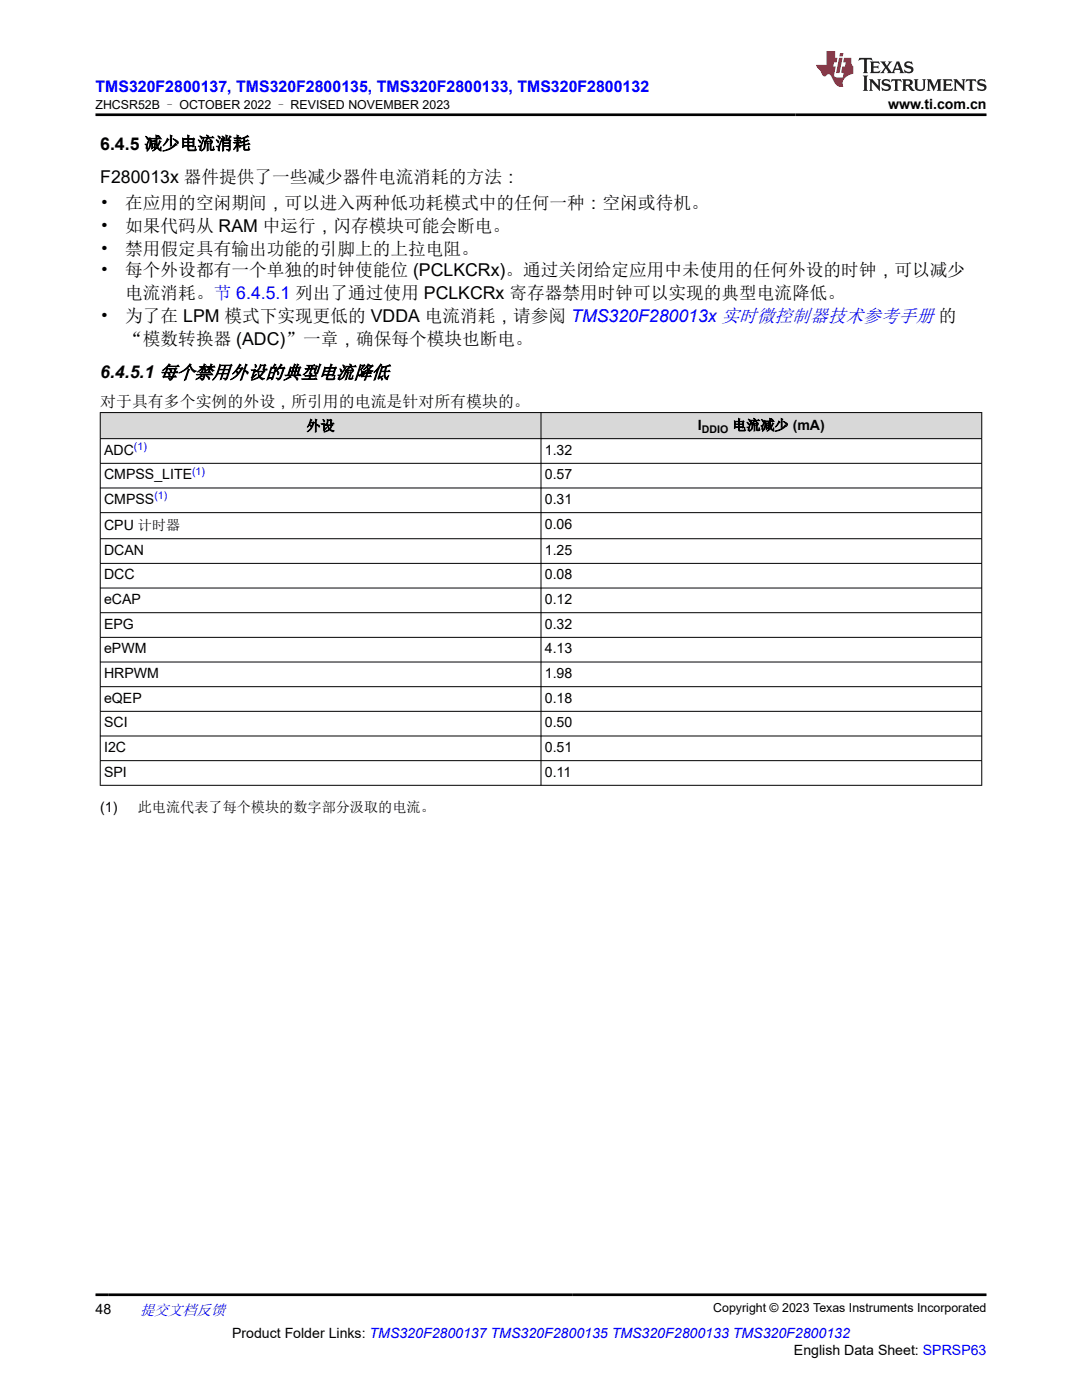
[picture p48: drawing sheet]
<svg xmlns="http://www.w3.org/2000/svg" width="216mm" height="279mm" viewBox="0 0 216 279" stroke-linecap="round" stroke-linejoin="round" font-family="sans-serif">
<defs><g id="words">
<g font-size="3.5">
<text x="20" y="29.8">6.4.5 减少电流消耗</text>
<text x="20" y="36.5">F280013x 器件提供了一些减少器件电流消耗的方法：</text>
<text x="20" y="41.7">•</text>
<text x="25" y="41.7">在应用的空闲期间，可以进入两种低功耗模式中的任何一种：空闲或待机。</text>
<text x="20" y="46.3">•</text>
<text x="25" y="46.3">如果代码从 RAM 中运行，闪存模块可能会断电。</text>
<text x="20" y="50.8">•</text>
<text x="25" y="50.8">禁用假定具有输出功能的引脚上的上拉电阻。</text>
<text x="20" y="55.1">•</text>
<text x="25" y="55.1">每个外设都有一个单独的时钟使能位 (PCLKCRx)。通过关闭给定应用中未使用的任何外设的时钟，可以减少</text>
<text x="25" y="59.7">电流消耗。节 6.4.5.1 列出了通过使用 PCLKCRx 寄存器禁用时钟可以实现的典型电流降低。</text>
<text x="20" y="64.2">•</text>
<text x="25" y="64.2">为了在 LPM 模式下实现更低的 VDDA 电流消耗，请参阅 TMS320F280013x 实时微控制器技术参考手册 的</text>
<text x="25" y="68.8">“模数转换器 (ADC)”一章，确保每个模块也断电。</text>
<text x="20" y="75.5">6.4.5.1 每个禁用外设的典型电流降低</text>
</g>
<text font-size="3.2" fill="#00f" x="19" y="18.3">TMS320F2800137, TMS320F2800135, TMS320F2800133, TMS320F2800132</text>
<text font-size="3.2" x="20" y="81.2">对于具有多个实例的外设，所引用的电流是针对所有模块的。</text>
<text font-size="3" fill="#00f" x="27.9" y="262.4">提交文档反馈</text>
<g font-size="2.8">
<text x="177.2" y="21.7">www.ti.com.cn</text>
<text x="61.2" y="86">外设</text>
<text x="139.2" y="85.8">I</text>
<text x="146.1" y="85.8">电流减少 (mA)</text>
<text x="20.8" y="90.7">ADC</text>
<text x="20.8" y="95.7">CMPSS_LITE</text>
<text x="108.7" y="90.7">1.32</text>
<text x="108.7" y="95.7">0.57</text>
<text x="20.8" y="100.6">CMPSS</text>
<text x="108.7" y="100.6">0.31</text>
<text x="20.8" y="105.8">CPU 计时器</text>
<text x="108.7" y="105.6">0.06</text>
<text x="20.8" y="110.7">DCAN</text>
<text x="108.7" y="110.7">1.25</text>
<text x="20.8" y="115.6">DCC</text>
<text x="108.7" y="115.6">0.08</text>
<text x="20.8" y="120.5">eCAP</text>
<text x="20.8" y="125.5">EPG</text>
<text x="108.7" y="120.5">0.12</text>
<text x="108.7" y="125.5">0.32</text>
<text x="20.8" y="130.4">ePWM</text>
<text x="108.7" y="130.4">4.13</text>
<text x="20.8" y="135.3">HRPWM</text>
<text x="108.7" y="135.3">1.98</text>
<text x="20.8" y="140.2">eQEP</text>
<text x="108.7" y="140.2">0.18</text>
<text x="20.8" y="145.2">SCI</text>
<text x="108.7" y="145.2">0.50</text>
<text x="20.8" y="150.1">I2C</text>
<text x="20.8" y="155">SPI</text>
<text x="108.7" y="150.1">0.51</text>
<text x="108.7" y="155">0.11</text>
<text x="20" y="162.1">(1)</text>
<text x="27.5" y="162.1">此电流代表了每个模块的数字部分汲取的电流。</text>
<text x="19" y="262.1">48</text>
<text x="46.3" y="266.9">Product Folder Links: TMS320F2800137 TMS320F2800135 TMS320F2800133 TMS320F2800132</text>
<text x="158.4" y="270.3">English Data Sheet: SPRSP63</text>
</g>
<g font-size="2.5">
<text x="19" y="21.8">ZHCSR52B – OCTOBER 2022 – REVISED NOVEMBER 2023</text>
<text x="142.3" y="261.8">Copyright © 2023 Texas Instruments Incorporated</text>
</g>
<g font-size="2.1" fill="#00f">
<text x="26.7" y="89.8">(1)</text>
<text x="38.3" y="94.7">(1)</text>
<text x="30.8" y="99.6">(1)</text>
</g>
<text font-size="2.1" x="140" y="86.4">DDIO</text>
</g></defs>
<g fill="#d8d8d8">
<path d="M20 82.3h175.9v5.2h-175.9z" fill-rule="evenodd"/>
<path d="M20.1 82.4h87.8v5.1h-87.8z" fill-rule="evenodd"/>
<path d="M108 82.4h87.8v5.1h-87.8z" fill-rule="evenodd"/>
</g>
<g fill="none" stroke="#000" stroke-width=".2">
<path d="M19.9 82.3h176.1M19.9 87.5h176.1M19.9 92.5h176.1M19.9 97.4h176.1M20 82.3v74.5M107.9 82.3v74.5M195.9 82.3v74.5M19.9 102.3h176.1M19.9 107.5h176.1M19.9 112.4h176.1M19.9 117.4h176.1M19.9 122.3h176.1"/>
<path d="M19.9 127.2h176.1M19.9 132.1h176.1M19.9 137h176.1M19.9 142h176.1M19.9 146.9h176.1M19.9 151.8h176.1M19.9 156.7h176.1"/>
</g>
<path d="M171.5 11.6l-.2 .5 .5-.2h.6v.1v2.2l-.2 .4h1l-.2-.4v-2.2v-.1h.5l.5 .2-.1-.5zM173.6 12.3l.2 .4v1.5l-.2 .4h1.9l.1-.6a1.08 1.08 0 0 1-1.3 .2v-.7h.6l.4 .2v-.7l-.4 .2h-.6v-.5l.2-.2a1 1 0 0 1 1 .3l-.1-.5zM175.7 12.3l.9 1.1-1 1.2h.9l-.2-.2 .5-.8 .4 .8-.2 .2h1.6l-.2-.2 .2-.5h.9l.1 .5-.1 .2h.9l-.2-.3-.8-2h-.5l-.9 2.2-.9-1.1 .9-1.1h-.8l.2 .2-.4 .6-.4-.6 .2-.2zM179 12.7l.4 1h-.7zM180.7 12.4a.65 .65 0 0 0-.2 .7 .65 .65 0 0 0 .6 .5l.6 .1 .1 .3a.79 .79 0 0 1-.7 .4 .79 .79 0 0 1-.7-.5l.1 .7 .2-.1a.93 .93 0 0 0 1.1 .1 .93 .93 0 0 0 .4-1 1.46 1.46 0 0 0-1.2-.6l-.1-.3a1.09 1.09 0 0 1 1.2 .2l-.2-.6-.1 .1-.5-.2zM172.2 15.1l.2 .4v2.2l-.2 .4h1l-.2-.4v-2.2l.2-.4zM173.4 15.8l.2 .4v1.5l-.2 .4h.8l-.3-.4 .1-1.3 1.6 1.8v-2l.2-.4h-.7l.1 .2 .1 1.1-1.2-1.3zM176.2 15.9a.65 .65 0 0 0-.2 .8 .65 .65 0 0 0 .6 .4l.6 .2 .1 .2a.79 .79 0 0 1-.7 .4 .79 .79 0 0 1-.7-.5l.1 .7 .2-.1a.93 .93 0 0 0 1.1 .1 .93 .93 0 0 0 .4-.9 1.46 1.46 0 0 0-1.2-.6l-.1-.4a1.09 1.09 0 0 1 1.2 .2l-.1-.6-.2 .1-.5-.1zM177.9 15.8l-.1 .6a.63 .63 0 0 1 .8-.3v1.6l-.3 .4h1l-.2-.4v-1.6a.66 .66 0 0 1 .8 .3l-.1-.6zM180 15.8l.2 .4v1.5l-.2 .4h1l-.2-.2-.1-.7h.5l.1 .2a.79 .79 0 0 0 1.2 .6l-1-.9a.61 .61 0 0 0 .6-.6 .61 .61 0 0 0-.5-.7zM180.8 16.1h.1a.47 .47 0 0 1 .5 .1 .47 .47 0 0 1 .1 .5l-.1 .1-.7 .1zM182.3 15.8l.2 .2a2.27 2.27 0 0 0 .4 2 1.04 1.04 0 0 0 1.7-.7v-1.3l.2-.2h-.8l.2 .4v1.1a.6 .6 0 0 1-.6 .6 .6 .6 0 0 1-.6-.6v-1.1l.3-.4zM184.9 15.8l.2 .4v1.5l-.2 .4h.8l-.3-.4v-1.4l.9 1.9 .9-1.9v1.4l-.3 .4h1l-.2-.4v-1.5l.2-.4h-.8l-.7 1.5-.6-1.5zM188.1 15.8l.2 .4v1.5l-.2 .4h1.9l.1-.6a1.09 1.09 0 0 1-1.3 .2v-.7h.6l.4 .2v-.6l-.4 .2h-.6v-.6l.2-.1a1.01 1.01 0 0 1 1 .3l-.1-.6zM190.2 15.8l.3 .4v1.5l-.3 .4h.8l-.2-.4v-1.3l1.6 1.8v-2l.2-.4h-.7l.2 .2v1.1l-1.2-1.3zM192.8 15.8l-.1 .6a.63 .63 0 0 1 .8-.3v1.6l-.3 .4h1l-.2-.4v-1.6a.66 .66 0 0 1 .8 .3l-.1-.6zM195.2 15.9a.65 .65 0 0 0-.2 .8 .65 .65 0 0 0 .6 .4l.6 .2 .2 .2a.79 .79 0 0 1-.7 .4 .79 .79 0 0 1-.7-.5l.1 .7 .2-.1a.93 .93 0 0 0 1 .1 .93 .93 0 0 0 .5-.9 1.46 1.46 0 0 0-1.3-.6v-.4a1.09 1.09 0 0 1 1.2 .2l-.2-.6-.2 .1-.5-.1z" fill="#231f20"/>
<path d="M164.9 10.2v2.8h-2l.1 .3 .8 1a.95 .95 0 0 0 1 .9 .59 .59 0 0 1 .5-.4 .59 .59 0 0 1 .5 .4l.4 .7a1.59 1.59 0 0 0 2.1 1.4 1.61 1.61 0 0 1 1-2.3l1-.3-.1-1.5a1.59 1.59 0 0 1-.3-1.7h-1.5l-.2 .9h.6l-.2 .9h-.5l-.2 1v.2l.4 .1-.1 .9h-.7a.73 .73 0 0 1-1-.7l.3-1.5h-.5l.1-.9h.5l.2-.9h-.5v-1.3zM167.4 11.5l-.6 3.1h.7l.6-3.1zM167.6 10.6l-.1 .6h.7l.1-.6z" fill="#ed1c24"/>
<path d="M19 22.9h177.8M19 258.4h177.8" fill="none" stroke="#000" stroke-width=".53"/>
<use href="#words"/>
</svg>
